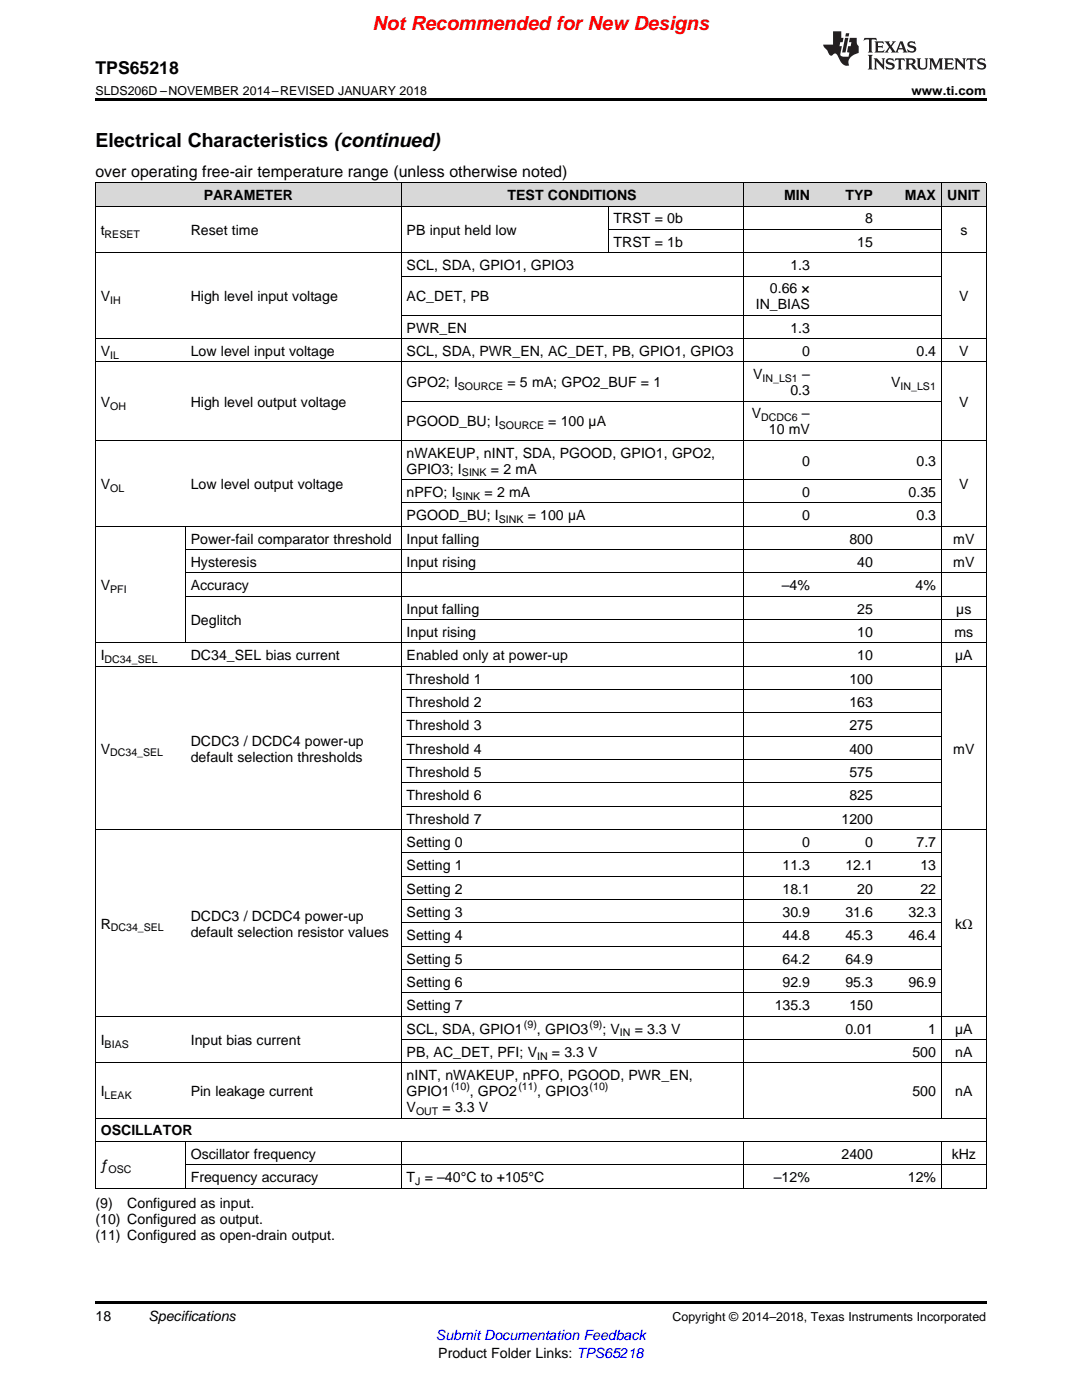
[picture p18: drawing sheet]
<svg xmlns="http://www.w3.org/2000/svg" width="216mm" height="279mm" viewBox="0 0 216 279" stroke-linecap="round" stroke-linejoin="round" font-family="sans-serif">
<defs><g id="words">
<text font-size="3.9" fill="#f00" x="74.3" y="6">Not Recommended for New Designs</text>
<text font-size="3.9" x="19" y="29.3">Electrical Characteristics (continued)</text>
<text font-size="3.5" x="19" y="14.8">TPS65218</text>
<text font-size="3.2" x="19" y="35.2">over operating free-air temperature range (unless otherwise noted)</text>
<g font-size="2.8">
<text x="40.6" y="39.9">PARAMETER</text>
<text x="101.3" y="39.9">TEST CONDITIONS</text>
<text x="156.5" y="39.9">MIN</text>
<text x="168.7" y="39.9">TYP</text>
<text x="180.5" y="39.9">MAX</text>
<text x="189" y="39.9">UNIT</text>
<text x="20.1" y="46.9">t</text>
<text x="38.1" y="46.9">Reset time</text>
<text x="81.1" y="46.9">PB input held low</text>
<text x="122.4" y="44.6">TRST = 0b</text>
<text x="172.6" y="44.6">8</text>
<text x="191.6" y="46.9">s</text>
<text x="81.1" y="53.9">SCL, SDA, GPIO1, GPIO3</text>
<text x="122.4" y="49.2">TRST = 1b</text>
<text x="157.7" y="53.9">1.3</text>
<text x="171.1" y="49.2">15</text>
<text x="153.6" y="58.5">0.66 ×</text>
<text x="20.1" y="60.1">V</text>
<text x="38.1" y="60.1">High level input voltage</text>
<text x="81.1" y="60.1">AC_DET, PB</text>
<text x="150.8" y="61.7">IN_BIAS</text>
<text x="191.4" y="60.1">V</text>
<text x="20.1" y="71">V</text>
<text x="38.1" y="71">Low level input voltage</text>
<text x="81.1" y="66.4">PWR_EN</text>
<text x="81.1" y="71">SCL, SDA, PWR_EN, AC_DET, PB, GPIO1, GPIO3</text>
<text x="157.7" y="66.4">1.3</text>
<text x="160.1" y="71">0</text>
<text x="182.9" y="71">0.4</text>
<text x="191.4" y="71">V</text>
<text x="81.1" y="77.3">GPO2; I</text>
<text x="101.2" y="77.3">= 5 mA; GPO2_BUF = 1</text>
<text x="150.3" y="75.7">V</text>
<text x="160.1" y="75.7">–</text>
<text x="177.8" y="77.3">V</text>
<text x="20.1" y="81.2">V</text>
<text x="38.1" y="81.2">High level output voltage</text>
<text x="150" y="83.5">V</text>
<text x="157.7" y="78.8">0.3</text>
<text x="160" y="83.5">–</text>
<text x="191.4" y="81.2">V</text>
<text x="81.1" y="85.1">PGOOD_BU; I</text>
<text x="109.4" y="85.1">= 100 µA</text>
<text x="153.4" y="86.7">10 mV</text>
<text x="81.1" y="91.3">nWAKEUP, nINT, SDA, PGOOD, GPIO1, GPO2,</text>
<text x="81.1" y="94.5">GPIO3; I</text>
<text x="98" y="94.5">= 2 mA</text>
<text x="160.1" y="92.9">0</text>
<text x="182.9" y="92.9">0.3</text>
<text x="20.1" y="97.6">V</text>
<text x="38.1" y="97.6">Low level output voltage</text>
<text x="81.1" y="99.2">nPFO; I</text>
<text x="96.7" y="99.2">= 2 mA</text>
<text x="160.1" y="99.2">0</text>
<text x="181.3" y="99.2">0.35</text>
<text x="191.4" y="97.6">V</text>
<text x="81.1" y="103.8">PGOOD_BU; I</text>
<text x="105.3" y="103.8">= 100 µA</text>
<text x="160.1" y="103.8">0</text>
<text x="182.9" y="103.8">0.3</text>
<text x="38.1" y="108.5">Power-fail comparator threshold</text>
<text x="38.1" y="113.1">Hysteresis</text>
<text x="81.1" y="108.5">Input falling</text>
<text x="81.1" y="113.1">Input rising</text>
<text x="169.5" y="108.5">800</text>
<text x="171.1" y="113.1">40</text>
<text x="190.2" y="108.5">mV</text>
<text x="190.2" y="113.1">mV</text>
<text x="20.1" y="117.8">V</text>
<text x="38.1" y="117.8">Accuracy</text>
<text x="156" y="117.8">–4%</text>
<text x="182.7" y="117.8">4%</text>
<text x="38.1" y="124.8">Deglitch</text>
<text x="81.1" y="122.4">Input falling</text>
<text x="171.1" y="122.4">25</text>
<text x="190.8" y="122.4">µs</text>
<text x="20.1" y="131.8">I</text>
<text x="38.1" y="131.8">DC34_SEL bias current</text>
<text x="81.1" y="127.1">Input rising</text>
<text x="81.1" y="131.8">Enabled only at power-up</text>
<text x="171.1" y="127.1">10</text>
<text x="171.1" y="131.8">10</text>
<text x="190.4" y="127.1">ms</text>
<text x="190.6" y="131.8">µA</text>
<text x="81.1" y="136.4">Threshold 1</text>
<text x="169.5" y="136.4">100</text>
<text x="81.1" y="141.1">Threshold 2</text>
<text x="169.5" y="141.1">163</text>
<text x="38.1" y="148.8">DCDC3 / DCDC4 power-up</text>
<text x="81.1" y="145.7">Threshold 3</text>
<text x="169.5" y="145.7">275</text>
<text x="20.1" y="150.4">V</text>
<text x="38.1" y="152">default selection thresholds</text>
<text x="81.1" y="150.4">Threshold 4</text>
<text x="81.1" y="155">Threshold 5</text>
<text x="169.5" y="150.4">400</text>
<text x="169.5" y="155">575</text>
<text x="190.2" y="150.4">mV</text>
<text x="81.1" y="159.7">Threshold 6</text>
<text x="169.5" y="159.7">825</text>
<text x="81.1" y="164.4">Threshold 7</text>
<text x="167.9" y="164.4">1200</text>
<text x="81.1" y="169">Setting 0</text>
<text x="81.1" y="173.7">Setting 1</text>
<text x="156.1" y="173.7">11.3</text>
<text x="160.1" y="169">0</text>
<text x="168.7" y="173.7">12.1</text>
<text x="172.6" y="169">0</text>
<text x="182.9" y="169">7.7</text>
<text x="183.7" y="173.7">13</text>
<text x="81.1" y="178.3">Setting 2</text>
<text x="156.1" y="178.3">18.1</text>
<text x="171.1" y="178.3">20</text>
<text x="183.7" y="178.3">22</text>
<text x="20.1" y="185.3">R</text>
<text x="38.1" y="183.7">DCDC3 / DCDC4 power-up</text>
<text x="81.1" y="183">Setting 3</text>
<text x="156.1" y="183">30.9</text>
<text x="168.7" y="183">31.6</text>
<text x="181.3" y="183">32.3</text>
<text x="190.6" y="185.3">kΩ</text>
<text x="38.1" y="186.9">default selection resistor values</text>
<text x="81.1" y="187.6">Setting 4</text>
<text x="156.1" y="187.6">44.8</text>
<text x="168.7" y="187.6">45.3</text>
<text x="181.3" y="187.6">46.4</text>
<text x="81.1" y="192.3">Setting 5</text>
<text x="81.1" y="197">Setting 6</text>
<text x="156.1" y="192.3">64.2</text>
<text x="156.1" y="197">92.9</text>
<text x="168.7" y="192.3">64.9</text>
<text x="168.7" y="197">95.3</text>
<text x="181.3" y="197">96.9</text>
<text x="81.1" y="201.6">Setting 7</text>
<text x="154.6" y="201.6">135.3</text>
<text x="169.5" y="201.6">150</text>
<text x="20.1" y="208.6">I</text>
<text x="38.1" y="208.6">Input bias current</text>
<text x="81.1" y="206.3">SCL, SDA, GPIO1</text>
<text x="107.1" y="206.3">, GPIO3</text>
<text x="120.2" y="206.3">; V</text>
<text x="126.6" y="206.3">= 3.3 V</text>
<text x="168.7" y="206.3">0.01</text>
<text x="185.2" y="206.3">1</text>
<text x="190.6" y="206.3">µA</text>
<text x="81.1" y="210.9">PB, AC_DET, PFI; V</text>
<text x="81.1" y="215.6">nINT, nWAKEUP, nPFO, PGOOD, PWR_EN,</text>
<text x="110.1" y="210.9">= 3.3 V</text>
<text x="182.1" y="210.9">500</text>
<text x="190.6" y="210.9">nA</text>
<text x="20.1" y="218.8">I</text>
<text x="38.1" y="218.8">Pin leakage current</text>
<text x="81.1" y="218.8">GPIO1</text>
<text x="81.1" y="221.9">V</text>
<text x="88.3" y="221.9">= 3.3 V</text>
<text x="93.8" y="218.8">, GPO2</text>
<text x="107.2" y="218.8">, GPIO3</text>
<text x="182.1" y="218.8">500</text>
<text x="190.6" y="218.8">nA</text>
<text x="20.1" y="226.6">OSCILLATOR</text>
<text x="20.1" y="233.6">ƒ</text>
<text x="38.1" y="231.2">Oscillator frequency</text>
<text x="167.9" y="231.2">2400</text>
<text x="189.9" y="231.2">kHz</text>
<text x="38.1" y="235.9">Frequency accuracy</text>
<text x="81.1" y="235.9">T = –40°C to +105°C</text>
<text x="154.4" y="235.9">–12%</text>
<text x="181.2" y="235.9">12%</text>
<text x="19" y="241.1">(9)</text>
<text x="19" y="244.2">(10) Configured as output.</text>
<text x="25.4" y="241.1">Configured as input.</text>
<text x="19" y="247.4">(11) Configured as open-drain output.</text>
<text x="19" y="263.6">18</text>
<text x="29.6" y="263.6">Specifications</text>
<text x="87.5" y="270.9">Product Folder Links: TPS65218</text>
</g>
<text font-size="2.8" fill="#00f" x="87" y="267.4">Submit Documentation Feedback</text>
<g font-size="2.5">
<text x="19" y="19">SLDS206D –NOVEMBER 2014–REVISED JANUARY 2018</text>
<text x="181.9" y="19">www.ti.com</text>
<text x="134.2" y="263.6">Copyright © 2014–2018, Texas Instruments Incorporated</text>
</g>
<g font-size="2.1">
<text x="20.9" y="47.4">RESET</text>
<text x="22" y="60.7">IH</text>
<text x="22" y="71.6">IL</text>
<text x="91.4" y="77.8">SOURCE</text>
<text x="152.2" y="76.2">IN_LS1</text>
<text x="179.7" y="77.8">IN_LS1</text>
<text x="22" y="81.7">OH</text>
<text x="99.5" y="85.7">SOURCE</text>
<text x="151.9" y="84.1">DCDC6</text>
<text x="92.2" y="95.1">SINK</text>
<text x="22" y="98.1">OL</text>
<text x="90.9" y="99.7">SINK</text>
<text x="99.5" y="104.4">SINK</text>
<text x="22" y="118.4">PFI</text>
<text x="20.9" y="132.3">DC34_SEL</text>
<text x="22" y="151">DC34_SEL</text>
<text x="22.1" y="185.9">DC34_SEL</text>
<text x="20.9" y="209.2">BIAS</text>
<text x="104.5" y="205.1">(9)</text>
<text x="117.6" y="205.1">(9)</text>
<text x="123.7" y="206.8">IN</text>
<text x="107.2" y="211.5">IN</text>
<text x="20.9" y="219.3">LEAK</text>
<text x="90" y="217.6">(10)</text>
<text x="103.4" y="217.6">(11)</text>
<text x="117.7" y="217.6">(10)</text>
<text x="83" y="222.5">OUT</text>
<text x="21.7" y="234.1">OSC</text>
<text x="82.8" y="236.5">J</text>
</g>
</g></defs>
<g fill="#d8d8d8">
<path d="M19 36.5h18v4.7h-18z"/>
<path d="M37 36.5h43.1v4.7h-43.1z"/>
<path d="M80.1 36.5h41.3v4.7h-41.3z"/>
<path d="M121.4 36.5h26.9v4.7h-26.9z"/>
<path d="M148.3 36.5h14.4v4.7h-14.4z"/>
<path d="M162.7 36.5h12.6v4.7h-12.6z"/>
<path d="M175.3 36.5h12.6v4.7h-12.6z"/>
<path d="M187.9 36.5h8.9v4.7h-8.9z"/>
</g>
<path d="M19 19.5h177.8v.5h-177.8zM19 259.7h177.8v.5h-177.8z" fill="#000"/>
<g fill="none" stroke="#000" stroke-width=".2">
<path d="M19 36.5h177.8M19.1 36.5v200.7M80 36.5v186.7M148.3 36.5v186.7M187.8 36.5v186.7M196.8 36.5v200.7M19 50.4h177.8M19 41.1h177.8M80.1 55.1h107.8M121.3 41.2v9.3M121.4 45.8h66.5M19 72.2h177.8"/>
<path d="M19 67.6h177.8M80.1 62.9h107.8M19 87.9h177.8M80.1 95.7h107.8M80.1 80.1h107.8M19 105h177.8M37 105.1v23.3M37 119h159.8M37 114.4h159.8M37 109.7h159.8M80.1 100.4h107.8M19 133h177.8"/>
<path d="M19 128.3h177.8M80.1 137.6h107.8M80.1 123.7h116.7M80.1 156.3h107.8M80.1 151.6h107.8M80.1 146.9h107.8M80.1 142.3h107.8M19 165.6h177.8M80.1 179.5h107.8M80.1 174.9h107.8M80.1 170.2h107.8M80.1 160.9h107.8"/>
<path d="M80.1 198.2h107.8M80.1 193.5h107.8M80.1 188.9h107.8M80.1 184.2h107.8M19 212.1h177.8M19 202.8h177.8M80.1 207.5h116.7M19 237.1h177.8M19 227.8h177.8M19 223.1h177.8M37 227.9v9.3M37 232.5h159.8"/>
<path d="M80 227.9v9.3M148.3 227.9v9.3M187.8 227.9v9.3"/>
</g>
<g fill="#231f20">
<path d="M172.5 7.6l-.1 .5 .4-.2h.6v.1v2.1l-.2 .4h.9l-.2-.4v-2.1l.1-.1h.5l.5 .2-.2-.5zM174.5 8.3l.2 .3v1.5l-.2 .4h1.8l.2-.6a1.04 1.04 0 0 1-1.3 .2v-.7h.6l.3 .2v-.6l-.3 .2h-.6v-.6l.8-.1 .4 .3-.2-.5zM176.5 8.3l.9 1.1-.9 1.1h.8l-.2-.2 .4-.7 .5 .7-.2 .2h1.5l-.2-.2 .2-.4h.9l.1 .4-.2 .2h1l-.3-.3-.7-1.9h-.5l-.9 2-.8-1 .9-1h-.8l.1 .3-.4 .5-.3-.6 .1-.2zM179.7 8.6l.4 1h-.7zM181.3 8.4a.63 .63 0 0 0-.2 .7 .63 .63 0 0 0 .6 .4l.6 .2 .1 .2a.75 .75 0 0 1-.7 .4 .75 .75 0 0 1-.6-.5l.1 .7 .1-.1a1.11 1.11 0 0 0 1.5-.6 1.13 1.13 0 0 0-1.2-.8l-.1-.4a1.04 1.04 0 0 1 1.2 .2l-.2-.5-.2 .1-.4-.2zM173.2 10.9l.2 .4v2.2l-.2 .4h1l-.3-.4v-2.2l.3-.4zM174.3 11.6l.3 .4v1.5l-.3 .4h.8l-.2-.4v-1.3l1.5 1.7v-1.9l.2-.4h-.7l.2 .4v.9l-1.1-1.3zM177 11.8a.62 .62 0 0 0-.2 .7 .62 .62 0 0 0 .6 .4l.6 .1 .1 .3a.76 .76 0 0 1-.7 .3 .76 .76 0 0 1-.7-.4l.2 .7 .1-.1a1.11 1.11 0 0 0 1.5-.6 1.13 1.13 0 0 0-1.2-.8l-.1-.4a1.04 1.04 0 0 1 1.2 .2l-.2-.6-.2 .1-.5-.1zM178.7 11.6l-.2 .6a.61 .61 0 0 1 .8-.3v1.6l-.2 .4h.9l-.2-.4v-1.6a.63 .63 0 0 1 .7 .3l-.1-.6zM180.6 11.6l.3 .4v1.5l-.3 .4h1l-.2-.2-.1-.8 .6 .2a.76 .76 0 0 0 1.2 .7l-1-1a.58 .58 0 0 0 .6-.5 .58 .58 0 0 0-.5-.6zM181.4 11.9h.1a.45 .45 0 0 1 .5 .1 .45 .45 0 0 1 .1 .5l-.8 .2zM182.9 11.6l.2 .2a2.17 2.17 0 0 0 .3 1.9 .99 .99 0 0 0 1.6-.6v-1.1l.2-.4h-.7l.2 .2a1.92 1.92 0 0 1-.2 1.8 .6 .6 0 0 1-.9-.5v-1.1l.2-.4zM185.4 11.6l.2 .4v1.5l-.2 .4h.7l-.2-.4v-1.4l.8 1.8 .8-1.8v1.4l-.2 .4h.9l-.2-.4v-1.5l.2-.4h-.8l-.6 1.5-.6-1.5zM188.4 11.6l.2 .4v1.5l-.2 .4h1.8l.1-.6a1.04 1.04 0 0 1-1.2 .1v-.6h.5l.4 .2v-.6l-.4 .2h-.5v-.7h.8l.3 .3-.1-.6zM190.5 11.6l.2 .4v1.5l-.2 .4h.7l-.2-.4v-1.3l1.5 1.7v-1.9l.2-.4h-.7l.2 .4v.9l-1.1-1.3zM192.9 11.6l-.1 .6a.61 .61 0 0 1 .7-.3l.1 1.6-.3 .4h1l-.3-.4 .1-1.6a.63 .63 0 0 1 .7 .3l-.1-.6zM195.2 11.8a.62 .62 0 0 0-.2 .7 .62 .62 0 0 0 .6 .4l.6 .1 .1 .3a.76 .76 0 0 1-.7 .3 .76 .76 0 0 1-.6-.4l.1 .7 .1-.1a1.11 1.11 0 0 0 1.6-.6 1.13 1.13 0 0 0-1.3-.8l-.1-.4a1.04 1.04 0 0 1 1.2 .2l-.1-.6-.2 .1-.5-.1z"/>
<path d="M166.2 6.3v2.6h-1.9v.4l.8 .9a.91 .91 0 0 0 1 .8 .56 .56 0 0 1 .5-.3 .56 .56 0 0 1 .5 .3l.4 .8a1.53 1.53 0 0 0 1.9 1.2 1.54 1.54 0 0 1 1-2.1l.9-.3v-1.4a1.52 1.52 0 0 1-.4-1.6h-1.3l-.2 .8h.5l-.2 .8h-.5l-.1 1v.2l.4 .1-.2 .8a1.93 1.93 0 0 1-1.6-.3l.3-1.8h-.5l.2-.8h.4l.2-.8h-.4v-1.3zM168.6 7.6l-.6 2.9h.7l.6-2.9zM168.8 6.6l-.1 .7h.6l.2-.7z"/>
</g>
<use href="#words"/>
</svg>
